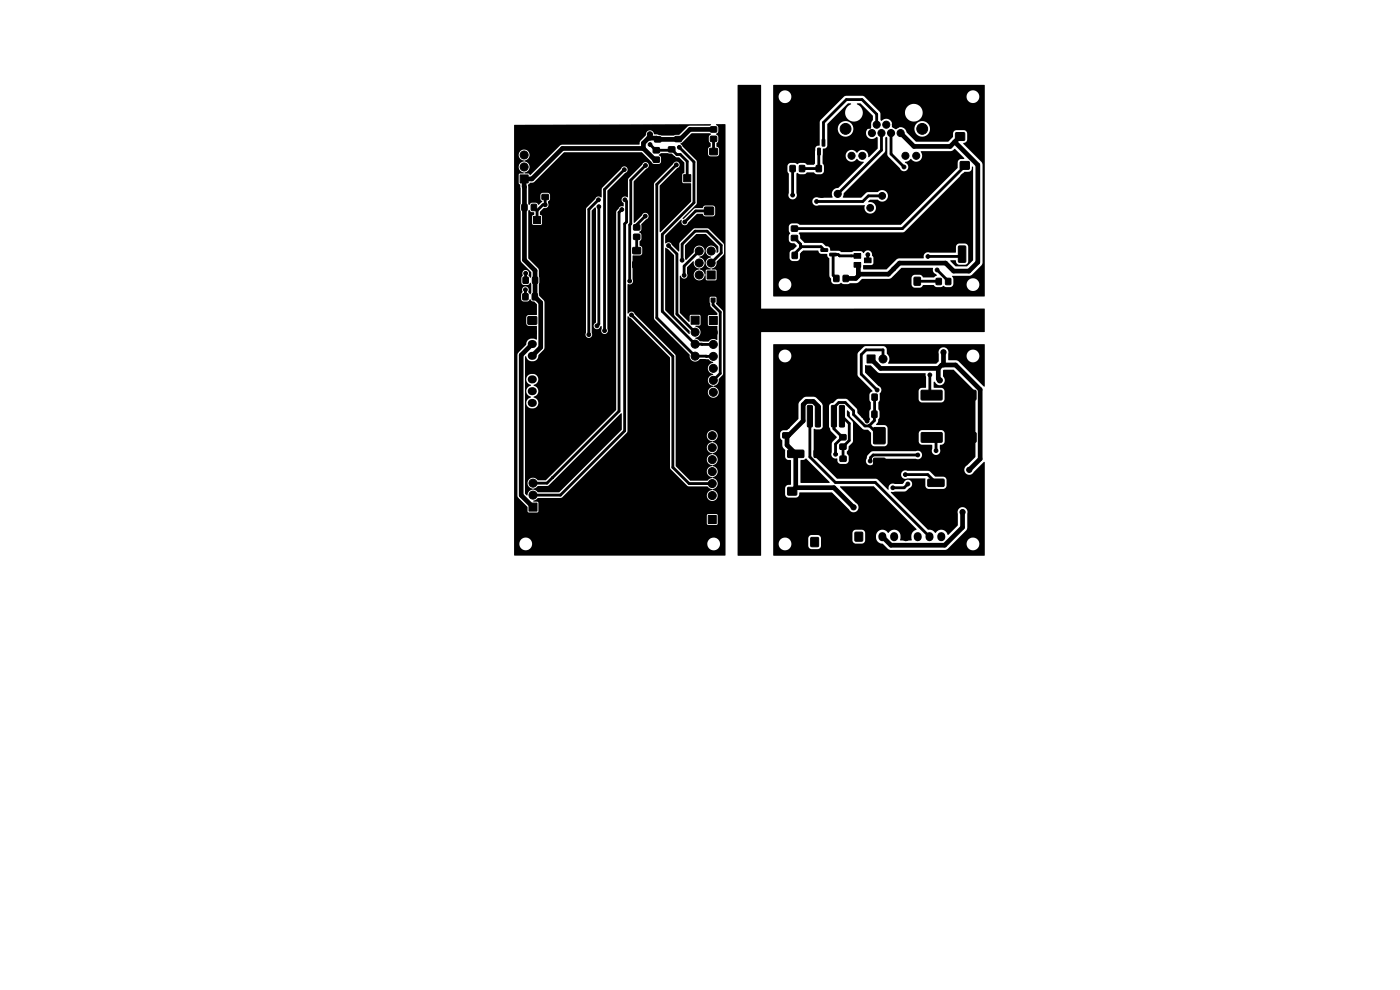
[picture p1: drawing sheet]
<svg xmlns="http://www.w3.org/2000/svg" width="297mm" height="210mm" viewBox="0 0 297 210" stroke-linecap="round" stroke-linejoin="round" font-family="sans-serif">
<g fill="#000" stroke="#000" stroke-width=".21">
<path d="M110.3 37.1h1.7v1.7h-1.7zM137.2 37.1h1.5v1.5h-1.5zM138.6 33.4h1.3v1h-1.3zM138.6 31.4h1.3v1h-1.3zM138.9 29.1h1.3v1h-1.3zM138.9 27h1.3v1h-1.3zM141.8 31.2h1.3v1h-1.3zM141.8 33.2h1.3v1.1h-1.3zM143.2 29h1.3v1h-1.3zM143.2 26.9h1.3v1h-1.3zM145 37.1h1.5v1.5h-1.5zM150.6 34.5h1.6v1.3h-1.6z"/>
<path d="M150.6 31.5h1.6v1.3h-1.6zM150.7 26.9h1.3v1.1h-1.3zM150.7 28.9h1.3v1.1h-1.3zM167.6 35.1h1.1v1.3h-1.1zM169.6 35.1h1.1v1.3h-1.1zM173.2 35.1h1v1.3h-1zM173.5 31.5h.5v1.4l-.5-.1zM174.4 29.6h.6l-.1 1.4-.5-.1zM175.2 35.1h1v1.3h-1zM175.4 31.5h.5v1.4l-.5-.1zM183.2 25.7h1.5v1.5h-1.5zM202.8 28.2h1.8v1.5h-1.8z"/>
<path d="M203.7 34.3h1.9v1.6h-1.9zM110.7 43.4h1.1v1.2h-1.1zM111 58.8h1v1.3h-1zM112.7 43.4h1.1v1.2h-1.1zM113 58.8h1v1.3h-1zM113.2 53.7h1.5v1.5h-1.5zM113.2 45.9h1.5v1.5h-1.5zM115 41.3h1.3v1h-1.3zM115 39.2h1.3v1h-1.3zM134.3 55.5h1.6v1.3h-1.6zM134.3 52.5h1.6v1.3h-1.6zM134.4 47.7h1.3v1.1h-1.3z"/>
<path d="M134.4 49.7h1.3v1.1h-1.3zM149.5 44h1.8v1.5h-1.8zM150 57.5h1.7v1.7h-1.7zM168.1 53.6h1v1.2h-1zM167.9 48h1.3v1h-1.3zM167.9 50h1.3v1h-1.3zM170.1 53.6h1v1.2h-1zM174.2 52.8h1.3l.1 .5h-1.4zM174.2 54.7h1.3l.1 .5h-1.4zM176.1 53.7h1.3l.1 .5-1.4 .1zM176.9 58.4h1v1.3h-1zM178.9 58.4h1v1.3h-1z"/>
<path d="M181.2 53.8h1.4v1h-1.4zM181.2 55.7h1.4v1h-1.4zM183.4 54.7h1.4v1h-1.4zM191 58.9h1.3v1.6h-1.3zM194 58.9h1.2v1.6h-1.2zM203.4 52.2h1.3l.2 .1v3.1l-.2 .2-1.1 .1-.3-.2zM203.4 46.6h1.3l.2 .1v3.1l-.2 .2-1.1 .1-.3-.2zM110.9 62.3h1.1v1.3h-1.1zM112.9 62.3h1.1v1.3h-1.1zM112 67.2h1.8v1.6h-1.8zM146.6 67.1h1.7v1.7h-1.7zM150.5 67.1h1.7v1.7h-1.7z"/>
<path d="M150.8 63.2h.9v.9h-.9zM169.9 74.5h5.1v4.4h-5.1zM175.4 74.5h5.1v4.4h-5.1zM183.9 75.3h1.7v1.7h-1.7zM198.6 59.1h1.1v1.2h-1.1zM200.6 59.1h1.1v1.2h-1.1zM166.1 91.8h1.3v1.1h-1.3zM166.1 89.8h1.3v1h-1.3zM167.1 95.5h3.3l.2 .2-.1 1.2-.2 .2-3.1-.1-.1-.2zM169.9 79.4h5.1v4.4h-5.1zM169.9 74.5h10.6v9.3h-10.6zM171.3 86.1l.8-.1 .3 .2v4.1l-.3 .3h-.7l-.1-.3z"/>
<path d="M172.7 95.5h3.3l.2 .2-.1 1.2-.2 .2-3.1-.1-.1-.2zM173 86.1l.8-.1 .3 .2v4.1l-.3 .3h-.7l-.1-.3zM174.7 86.1l.8-.1 .3 .2v4.1l-.3 .3h-.7l-.1-.3zM175.4 79.4h5.1v4.4h-5.1zM176.4 86.1l.8-.1 .3 .2v4.1l-.3 .3h-.7l-.1-.3zM178.1 86.1l.8-.1 .3 .2v4.1l-.3 .3h-.7l-.1-.3zM178.2 92.2h1.3v1.1h-1.3zM178.2 94.2h1.3v1.1h-1.3zM178.2 96.8h1.3v1h-1.3zM178.2 98.8h1.3v1h-1.3zM182.9 87.2h1v1.3h-1zM183 83.6h1.1v1.3h-1.1z"/>
<path d="M185 87.2h1v1.3h-1zM185 83.6h1.1v1.3h-1.1zM185.4 90.7h2.3v3.4h-2.3zM185.4 97.2h2.3v3.4h-2.3zM195.5 82.8h4.2l.2 .2v1.7l-.3 .2h-4.1l-.1-.3zM195.5 91.8h4.2l.2 .2v1.7l-.2 .1h-4.1l-.2-.2zM202.7 82.8h4.2l.2 .2v1.7l-.3 .2h-4.1l-.1-.3zM202.7 91.8h4.2l.2 .2v1.7l-.2 .1h-4.1l-.2-.2zM112.2 106.7h1.7v1.7h-1.7zM150.2 109.4h1.7v1.7h-1.7zM167.1 103.4h1.9v1.6h-1.9zM172 114.1h1.6v1.8h-1.6z"/>
<path d="M181.4 112.9h1.6v1.8h-1.6zM196.9 101.7l3.2-.1 .2 .3v1.2l-.2 .1h-3.1l-.2-.2zM202.5 101.7l3.3-.1 .1 .3v1.2l-.2 .1h-3.1l-.2-.2z"/>
<circle cx="111.2" cy="32.9" r=".85"/>
<circle cx="111.2" cy="30.3" r=".85"/>
<circle cx="111.2" cy="35.4" r=".85"/>
<circle cx="114.5" cy="27.5" r=".4"/>
<circle cx="122.5" cy="34.9" r=".4"/>
<circle cx="127.3" cy="29" r=".4"/>
<circle cx="132.4" cy="36" r=".4"/>
<circle cx="136.9" cy="35.1" r=".4"/>
<circle cx="137.3" cy="36.4" r=".4"/>
<circle cx="137.9" cy="28.5" r=".55"/>
<circle cx="137.9" cy="30.7" r=".4"/>
<circle cx="143.5" cy="35" r=".4"/>
<circle cx="144.1" cy="31.2" r=".4"/>
<circle cx="147.9" cy="30.8" r=".4"/>
<circle cx="168" cy="26.4" r=".4"/>
<circle cx="172.2" cy="39.5" r=".4"/>
<circle cx="177" cy="33.4" r=".4"/>
<circle cx="179.4" cy="27.3" r="1.15"/>
<circle cx="180.7" cy="33" r=".75"/>
<circle cx="182.9" cy="33" r=".75"/>
<circle cx="184.6" cy="39" r=".72"/>
<circle cx="185" cy="28.2" r=".75"/>
<circle cx="186" cy="26.4" r=".75"/>
<circle cx="186.4" cy="37.7" r=".4"/>
<circle cx="187" cy="28.2" r=".75"/>
<circle cx="188" cy="26.4" r=".75"/>
<circle cx="189" cy="28.2" r=".75"/>
<circle cx="190" cy="26.4" r=".75"/>
<circle cx="191.1" cy="28.2" r=".75"/>
<circle cx="191.1" cy="25.8" r=".4"/>
<circle cx="191.8" cy="35.4" r=".4"/>
<circle cx="192.1" cy="33" r=".75"/>
<circle cx="192.7" cy="39.8" r=".4"/>
<circle cx="194.4" cy="33" r=".75"/>
<circle cx="195.6" cy="27.3" r="1.15"/>
<circle cx="199.4" cy="35.4" r=".4"/>
<circle cx="201.5" cy="25.1" r=".4"/>
<circle cx="111.5" cy="58" r=".4"/>
<circle cx="113.3" cy="52.7" r=".4"/>
<circle cx="115.7" cy="43.4" r=".4"/>
<circle cx="120" cy="57.8" r=".4"/>
<circle cx="120.8" cy="43.1" r=".4"/>
<circle cx="123" cy="53" r=".4"/>
<circle cx="127" cy="42.4" r=".4"/>
<circle cx="127" cy="43.8" r=".4"/>
<circle cx="129.7" cy="44.6" r=".4"/>
<circle cx="131.9" cy="44.4" r=".4"/>
<circle cx="132.6" cy="42.4" r=".4"/>
<circle cx="133.6" cy="59.6" r=".4"/>
<circle cx="136.9" cy="45.9" r=".4"/>
<circle cx="137.6" cy="48.6" r=".4"/>
<circle cx="141.8" cy="52.1" r=".4"/>
<circle cx="142" cy="56.3" r=".4"/>
<circle cx="144.3" cy="49.4" r=".4"/>
<circle cx="144.7" cy="55.2" r=".4"/>
<circle cx="145.1" cy="58.4" r=".4"/>
<circle cx="145.3" cy="47.1" r=".4"/>
<circle cx="148.3" cy="55.8" r=".85"/>
<circle cx="148.3" cy="58.3" r=".85"/>
<circle cx="148.3" cy="53.2" r=".85"/>
<circle cx="148.8" cy="50.8" r=".4"/>
<circle cx="150.9" cy="55.8" r=".85"/>
<circle cx="150.9" cy="53.2" r=".85"/>
<circle cx="168.2" cy="41.4" r=".4"/>
<circle cx="173.2" cy="42.7" r=".4"/>
<circle cx="174.2" cy="55.4" r=".4"/>
<circle cx="174.3" cy="41.1" r=".75"/>
<circle cx="177.7" cy="41.1" r=".75"/>
<circle cx="184.1" cy="54" r=".4"/>
<circle cx="184.6" cy="44.1" r=".72"/>
<circle cx="187.1" cy="41.5" r=".72"/>
<circle cx="196.8" cy="54.4" r=".4"/>
<circle cx="198.8" cy="57.3" r=".4"/>
<circle cx="204.2" cy="47.2" r=".4"/>
<circle cx="111.5" cy="61.5" r=".4"/>
<circle cx="118.3" cy="64.1" r=".4"/>
<circle cx="124.9" cy="71" r=".4"/>
<circle cx="126.6" cy="69.1" r=".4"/>
<circle cx="128.2" cy="70.1" r=".4"/>
<circle cx="134" cy="66.8" r=".4"/>
<circle cx="137" cy="75.3" r=".4"/>
<circle cx="142" cy="61.7" r=".4"/>
<circle cx="147.4" cy="62.2" r=".4"/>
<circle cx="147.5" cy="70.5" r=".85"/>
<circle cx="147.5" cy="73" r=".85"/>
<circle cx="147.5" cy="75.6" r=".85"/>
<circle cx="147.5" cy="78.1" r=".85"/>
<circle cx="151.3" cy="70.5" r=".85"/>
<circle cx="151.3" cy="78.1" r=".85"/>
<circle cx="151.3" cy="73.1" r=".85"/>
<circle cx="151.3" cy="75.6" r=".85"/>
<circle cx="187.2" cy="61" r=".4"/>
<circle cx="187.3" cy="76.2" r=".85"/>
<circle cx="197.3" cy="79.5" r=".4"/>
<circle cx="200.2" cy="74.7" r=".55"/>
<circle cx="112.8" cy="95.9" r=".4"/>
<circle cx="113.1" cy="99.9" r=".85"/>
<circle cx="125.7" cy="84.4" r=".4"/>
<circle cx="125.9" cy="95.2" r=".4"/>
<circle cx="136.2" cy="95.1" r=".4"/>
<circle cx="151.1" cy="95" r=".85"/>
<circle cx="151.1" cy="92.4" r=".85"/>
<circle cx="151.1" cy="97.5" r=".85"/>
<circle cx="151.3" cy="80.7" r=".85"/>
<circle cx="151.3" cy="83.2" r=".85"/>
<circle cx="151.3" cy="85.8" r=".85"/>
<circle cx="167" cy="86.2" r=".4"/>
<circle cx="167" cy="81.9" r=".4"/>
<circle cx="177.3" cy="96.4" r=".4"/>
<circle cx="183.9" cy="89.3" r=".4"/>
<circle cx="184.6" cy="97.8" r=".4"/>
<circle cx="186.1" cy="82.7" r=".4"/>
<circle cx="186.5" cy="98.6" r=".4"/>
<circle cx="194.7" cy="96.5" r=".4"/>
<circle cx="195.5" cy="88.5" r=".4"/>
<circle cx="198.6" cy="95.6" r=".4"/>
<circle cx="199.4" cy="80.7" r=".55"/>
<circle cx="201.9" cy="99.3" r=".4"/>
<circle cx="203.3" cy="88.5" r=".4"/>
<circle cx="205.6" cy="99.7" r=".55"/>
<circle cx="113.1" cy="105" r=".85"/>
<circle cx="113.1" cy="102.5" r=".85"/>
<circle cx="118.5" cy="111.5" r=".4"/>
<circle cx="139.7" cy="106.1" r=".4"/>
<circle cx="151.1" cy="105.1" r=".85"/>
<circle cx="151.1" cy="102.6" r=".85"/>
<circle cx="151.1" cy="100" r=".85"/>
<circle cx="151.1" cy="107.7" r=".85"/>
<circle cx="168.2" cy="111.2" r=".4"/>
<circle cx="171.4" cy="100.4" r=".4"/>
<circle cx="181.1" cy="107.6" r=".55"/>
<circle cx="188.7" cy="110.3" r=".4"/>
<circle cx="189.4" cy="103.5" r=".4"/>
<circle cx="190.6" cy="102.2" r=".4"/>
<circle cx="192.1" cy="100.7" r=".4"/>
<circle cx="192.6" cy="102.7" r=".4"/>
<circle cx="196.3" cy="108.4" r=".4"/>
<circle cx="204.2" cy="108.6" r=".55"/>
<circle cx="205.6" cy="104.6" r=".4"/>
<circle cx="206.2" cy="110.1" r=".4"/>
</g>
<g fill="none" stroke="#000" stroke-width="1.7">
<path d="M203.5 26.5h.3M204.5 37.6h.3M150.3 42.2h.3M112.8 70.5h.2M112.8 73h.2M112.8 75.5h.2M112.8 78h.2M112.8 80.5h.2M112.8 83h.2M112.8 85.5h.2M167.9 106.7h.3M175.3 114.8v.3"/>
<path d="M184.7 113.7v.3M187.2 113.7v.3M189.7 113.7v.3M192.2 113.7v.3M194.7 113.7v.3M197.2 113.7v.3M199.7 113.7v.3"/>
</g>
<g fill="none" stroke="#000" stroke-width=".6">
<path d="M132.4 36l-4.2 4.2v29.9M136.9 35.1l-3.1 3.1v9.3l-.2 .2v11.9M137.9 30.7l1.2 1.2h3.2l.2-.2 1.1 1.1h.7l1.5 1.4v3.6M138 37.8v.1M139.3 27.2l.3 .2M142.5 33.8h.1M143.5 35l-4.2 4.1v28.3l8.2 8.2h3.8M144.1 31.2l3.1 3.2v8.6l-6.7 6.7v16.4l7 6.9 3.8 .1M151.4 29.5v2.7M168.2 35.8v5.6M173.7 32.1v3.7h-3.5M186 26.5v-2.3l-3.1-3.1h-3.3l-4.9 4.9v4.3"/>
<path d="M187 28.2v3.7l-9.3 9.2M189 28.2v4.5l2.8 2.7M191.8 35.4h.1M204.7 35.1v.2l-13.3 13.2h-22.9M111.5 58v1.4M113.3 44l.6 .7M113.9 44.7v2M115.7 41.8v1.6h-.5l-1.3 1.3M115.7 41.8h.1M127 42.4l-2.1 2v26.6M127 43.8v24.9l-.4 .4M131.9 44.4l-.6 .6v42.2l-15.3 15.3h-2.9"/>
<path d="M132.6 42.4l.3 .3v4.4l-.4 .4v43.9l-13.6 13.6h-5.8M135.1 50.2v3M136.9 45.9l-1.8 1.8v.5M141.8 52.1l1.8 1.8v12.7l3.9 3.9M144.7 55.2v-3.4l2.8-2.8h2.5l3 3v1.7l-2.1 2.1M148.3 53.2l-3.2 3.2v2M150.4 44.7h-2.8l-2.3 2.4M168.5 50.5l1.4 1.3v.7l-1.3 1.3v.4M169.9 52.2l.1 .1h4.2l.7 .7M181.9 54.3h-3.8l-.3-.3h-1.1v4.4l.7 .7M184.1 54.1h.1M184.1 54v1.2"/>
<path d="M187.1 41.6h-2.9l-1.2 1.1h-9.8M194.6 59.7h4.5M196.9 54.4h-.1M198.8 57.3l2.3 2.4M204.1 53.9l-.5 .5h-6.7M111.5 61.5v1.5M134 66.8l8.7 8.8v23.5l3.5 3.5h4.9M147.5 70.5h.1M149.8 75.6h.1M151.3 63.7v1l1.5 1.5v13l-1.5 1.5M172.4 76.7l2.5 2.4M174.9 79.1h.7"/>
<path d="M174.9 79.1l-2.6 2.6v1.7h-1M175.6 79.1l2.4 2.5M178 76.7l-2.4 2.4M187.3 76.2v-2h-3.6l-1 1v4.2l3.4 3.3M197.3 79.5v4l.3 .3M171.8 88.3v8.6l5.4 5.4h8.5l11.5 11.5M175.2 86.2v2.1M178.6 88.3l1.6 1.5v3.6l-1.3 1.4M178.7 92.8l-1.4 1.4v2.2M178.7 92.8h.1M178.8 99.3h.1M178.8 94.8h.1"/>
<path d="M178.9 94.8v2.5M183.4 87.9v.9l.5 .5M183.4 84.3h.1M184.4 90.3l2.1 2.1M185.5 84.3v4.9l-1.1 1.2h-.9l-2.4-2.5v-.8l-1.8-1.7h-1.4l-1 1v4.6l1.8 1.8M185.5 87.8v.1M194.7 96.5h-9.5l-.5 .6-.1 .7M197.7 92.8l.9 .9v1.9M204.8 92.8h.1M117.2 101.3h.1M168.1 106.7h.2M192.1 100.7h4.7l1.8 1.7"/>
<path d="M192.6 102.7l-.8 .8h-2.4M204.2 102.3v.1"/>
</g>
<g fill="none" stroke="#000" stroke-width="1">
<path d="M136.5 31.5h-17.2l-6.5 6.5h-1.6l.1 17.1 2.2 2.3v5.6l1.2 1.2v9.5l-1.8 1.8M136.5 31.5l2.4 2.4h.3M137.9 28.5v.8M151.4 27.5h-5l-2.1 2-4.8 .1-.2-.3h-1.7l-1.1 1.1v1.1M191.1 28.2l2.8 2.9h7.7l2.1-2.1M202.5 30.1l4.9 4.9v20.6l-1.8 1.9h-3.3l-1.7-1.7h-9.8l-2.3 2.4h-6.4M181.9 56.2l.2 .2v2.1l-.6 .6h-2.1M189.6 57h.1M112.9 73l-2.3 2.3v29.8l2 2M184.8 76.2l2 2h12.2M199 78.2l.8-.8h2.9l5.2 5.2v14.8l-2.3 2.3M199 78.2v2.1l.4 .4"/>
<path d="M200.2 74.7v2.7M167 92.4v2l1.8 1.9v7.2M173.5 88.3v-2.2l-1-.9h-1.4l-.7 .6v3.5l-3.1 3.1h-.6M168.8 103.5h8.1l4.2 4.1M168.8 103.5l-.7 .7M204.2 108.6v3.3l-3.8 3.8h-11.4l-1.8-1.9"/>
</g>
<g fill="#000">
<path d="M156.5 18.1l4.8-.1 .2 .1v47.4l47.3-.1 .1 .2v4.7l-.1 .1h-47.3v47.4l-.2 .1h-4.7l-.1-.1zM164 18.1l44.8-.1 .1 .1v44.7l-44.8 .1-.1-2.5h1.2a1.36 1.36 0 0 0 1.9 1.2 1.36 1.36 0 0 0 .2-2.3 1.36 1.36 0 0 0-2.1 .8v.3h-1.2v-24.1h3l.3 .6v4.1a.91 .91 0 0 0 .9 1.3 .91 .91 0 0 0 .8-1.4v-4l.1-.2 .5 .2 1 .1 .6-.4h1.4l.6 .3 .9 .1 .5-.3 .2-.3v-1.1l-.3-.7 .1-3 .7-.2 .2-.4v-3.7h2.2v.3a1.66 1.66 0 0 0 2.7 1.1 1.66 1.66 0 0 0-.3-2.8 1.66 1.66 0 0 0-2.4 1.4h-2.2v-1l4.4-4.3 .5-.1 .1 .2a1.89 1.89 0 0 0-.8 2.9 1.89 1.89 0 0 0 3 0 1.89 1.89 0 0 0-.9-2.9v-.2h.8l2.5 2.6 .1 1a1.53 1.53 0 0 0-.4 1.5 1.29 1.29 0 0 0-.9 1.9 1.29 1.29 0 0 0 2.1 .1l.2 .2v2.3l-1.9 1.9a1.36 1.36 0 0 0-.9-1.5 1.36 1.36 0 0 0-1.6 .5 1.29 1.29 0 0 0-2-.3 1.29 1.29 0 0 0 .1 2 1.29 1.29 0 0 0 1.9-.4h.1a1.67 1.67 0 0 0 1.3 .7l-5.3 5.4a1.36 1.36 0 0 0-1.3 2.1h-3a.91 .91 0 0 0-1.3 .9 .91 .91 0 0 0 1.4 .7l9.8 .1a1.26 1.26 0 0 0 1 1.7 1.26 1.26 0 0 0 1.4-1.4 1.26 1.26 0 0 0-1.7-1l.4-.5h1.6a1.24 1.24 0 0 0 1.8 0 1.24 1.24 0 0 0 0-1.8 1.24 1.24 0 0 0-1.8 .1l-2.2 .1-1.3 1.1h-3.9l.2-.9 8.6-8.6 .2-.5v-2.7l.2-.2 .2 .2 .1 3.8 2.6 2.7a.93 .93 0 0 0 1.6 .3 .93 .93 0 0 0-.5-1.5v-.2a1.43 1.43 0 0 0 1.2-.6 1.34 1.34 0 0 0 1.9 .4 1.34 1.34 0 0 0 .2-2h6.4l.9-.5 2 2.1-.8 .1-.5 .2-.1 .3-.1 1.4-12 12h-21.4l-.6-.3h-1.2l-.4 .3-.2 .3v1l.3 .5-.3 .5v.9a.84 .84 0 0 0 1.2 .7l.5 .6-.8 .8a.74 .74 0 0 0-.7 .7v1.1l.2 .3 .4 .3h.9a.74 .74 0 0 0 .7-.7v-.9l.7-.7h3.1l.5 .7 1.5 .1a.91 .91 0 0 0 .4 1v3.6l.4 .6v.5a.74 .74 0 0 0 .7 .7l1.1-.1a.48 .48 0 0 1 .8 .1l2.9-.3 1.1-.8 5.9-.1 2.5-2.3h6.5l.1 .2a1.13 1.13 0 0 0 .8 1.3v.2l-.6 .4h-2.2l-.7-.6-1.4 .1-.4 .5v1.7l.7 .4h1.1l.7-.5h2.1l.7 .4h1l.4-.3 .5 .3h1.1l.5-.5h2.9v.2a1.36 1.36 0 0 0 2.1 .9 1.36 1.36 0 0 0-.2-2.3 1.36 1.36 0 0 0-1.9 1.2h-2.9v-1.3l-.2-.5 4-.2 2.2-2.1 .2-.4v-21l-.2-.5-3.8-3.9 .1-.2a.74 .74 0 0 0 .7-.7v-1.4l-.3-.4-.4-.2h-1.6l-.6 .3-.1 1.2-1.1 1h-6.7l-2.1-2-.4-.8h2.1v.3a1.66 1.66 0 0 0 2.6 1.1 1.66 1.66 0 0 0-.2-2.8 1.66 1.66 0 0 0-2.4 1.4h-2.1a1.41 1.41 0 0 0-1.9 .1l-.8-.5a1.31 1.31 0 0 0-.6-1.6 1.31 1.31 0 0 0-1.6 .3l-.2-.1-.1-1.5h5.3v.3a1.88 1.88 0 0 0 3 1.1 1.88 1.88 0 0 0-.3-3.2 1.88 1.88 0 0 0-2.7 1.8h-5.3l-3.3-3.5h21.6l.1 .2a1.36 1.36 0 0 0 2.1 .9 1.36 1.36 0 0 0-.2-2.3 1.36 1.36 0 0 0-2 1.2h-21.6l-.4-.2-3.7 .1-5.3 5.2-.2 5.3a.76 .76 0 0 0-.9 1v2.7l-.2 .3-1.5 .1-.6-.4h-1.1a.51 .51 0 0 1-.8 0h-1.1l-.4 .2-.1 .4-.1 1.1h-3v-15.8h1.2v.3a1.36 1.36 0 0 0 2.1 .8 1.36 1.36 0 0 0-.2-2.3 1.36 1.36 0 0 0-1.9 1.2h-1.2zM109.1 26.5l41.7-.1-.2 .3h-4.5l-2 1.9-1.2 .2h-2.5l-1.6-.3a.93 .93 0 0 0-1-.8 .93 .93 0 0 0-.8 1l-1.1 1.2-.3 .8h-16.6l-6.4 6.4-.5-.3h-.8v-.2a1.22 1.22 0 0 0 1-1.2 1.22 1.22 0 0 0-1.1-1.2l.1-.1a1.17 1.17 0 0 0 .8-1.9 1.17 1.17 0 0 0-2 .1 1.17 1.17 0 0 0 1 1.8l.1 .1a1.24 1.24 0 0 0-1.2 1.2 1.24 1.24 0 0 0 1.1 1.3l-.1 .1h-.7l-.3 .3v1.8l.4 .3 .1 .8v15.2l.1 .4 2.1 2.1-.1 1.2a.55 .55 0 0 1-.4-.9 .74 .74 0 0 0-1-.6 .74 .74 0 0 0-.3 1.1l-.3 .5v.9l.2 .4 .3 .1h.9l.5-.4 .2 .2v1.9l-.3 .3-.3-.4a.75 .75 0 0 0-.1-1 .75 .75 0 0 0-1-.1 .75 .75 0 0 0-.1 1l-.3 .6v.9l.1 .4 .4 .2 .8-.1 .5-.4h.2a.69 .69 0 0 0 .8 .5l.5 .6v2.2h-1.7l-.4 .2-.2 .3v1.3l.5 .5 1.8 .1-.1 2.9a1.39 1.39 0 0 0-2.2 1l-1.7 1.7-.1 .4v30l.1 .4 2 1.9 .1 1.2h2l.2-.1v-2.1l-1-.1-.1-.1 1-.7h4.8l.4-.1 13.7-13.8 .1-24.5 .2-.1 8.8 8.8 .1 23.5 3.7 3.7 4.1 .1 1 .6v.1a1.17 1.17 0 0 0-.8 1.9 1.17 1.17 0 0 0 2-.2 1.17 1.17 0 0 0-1-1.7l-.1-.1a1.24 1.24 0 0 0 1.2-1.2 1.24 1.24 0 0 0-1.2-1.3l.1-.1a1.21 1.21 0 0 0 1-1.2 1.21 1.21 0 0 0-1.1-1.2l.1-.1a1.21 1.21 0 0 0 1-1.3 1.21 1.21 0 0 0-1.1-1.1l.1-.2a1.21 1.21 0 0 0 1-1.2 1.21 1.21 0 0 0-1.1-1.2l.1-.1a1.18 1.18 0 0 0 .8-1.8 1.18 1.18 0 0 0-2 .1 1.18 1.18 0 0 0 1 1.7l.1 .1a1.24 1.24 0 0 0-1.2 1.3 1.24 1.24 0 0 0 1.2 1.2l-.1 .1a1.21 1.21 0 0 0-1.1 1.3 1.21 1.21 0 0 0 1.2 1.1l-.1 .2a1.21 1.21 0 0 0-1.1 1.2 1.21 1.21 0 0 0 1.2 1.2l-1.1 .7h-3.6l-3.1-3.1v-23.5l-8.7-8.8a.77 .77 0 0 0-.6-.5 .77 .77 0 0 0-.8 .4v-6.2a.75 .75 0 0 0 .9-.2 .75 .75 0 0 0 .1-.9v-4.9l.1-.1h1.5l.4-.4v-1.2l-.5-.6v-.9l.4-.4v-.9l-.5-.6 .5-.5v-1.2l1-1a.71 .71 0 0 0 .2-1.2 .71 .71 0 0 0-1.1 .4l-1.5 1.5h-.2l-.1-8.7 2.7-2.7a.71 .71 0 0 0 .3-1.2 .71 .71 0 0 0-1.2 .4l-2.9 2.9-.2 4a.76 .76 0 0 0-1.1 .1 .76 .76 0 0 0 .3 1.1v.6l-.1 .1a.73 .73 0 0 0-1 .5l-.5 .7v42l-14.9 14.9h-1.7a1.19 1.19 0 0 0-2.1 .1 1.19 1.19 0 0 0 1.1 1.7l-.1 .2a1.35 1.35 0 0 0-1.2 1.2l-.4-.4v-19.1h.2l.1 .2a1.24 1.24 0 0 0 1.9 .7 1.24 1.24 0 0 0-.1-2.1l-.3-.2a1.24 1.24 0 0 0 1-1.2 1.24 1.24 0 0 0-1-1.3 1.29 1.29 0 0 0 .6-2.1 1.22 1.22 0 0 0-1.9 .2 1.22 1.22 0 0 0 .7 1.8v.2a1.21 1.21 0 0 0-.9 1.2 1.21 1.21 0 0 0 1 1.2l-.1 .1a1.17 1.17 0 0 0-1 1.3h-.2v-9.9l.2-.1a1.34 1.34 0 0 0 1.4 1 1.34 1.34 0 0 0 1.2-1.3l1.3-1.3v-3h8.7a.71 .71 0 0 0 .9 .6 .71 .71 0 0 0 .4-1v-25.9l.7-.7 .2 .2v24.2a.74 .74 0 0 0-.1 1.3 .74 .74 0 0 0 1.2-.5h.1v.6a.71 .71 0 0 0 .7 1.1 .71 .71 0 0 0 .6-1.1v-29.3l3.7-3.8a.71 .71 0 0 0 .3-1.2 .71 .71 0 0 0-1.2 .4l-4 4-.1 1.9-.2 .1a.71 .71 0 0 0-1.1 .3l-1.8 1.8-.2 .4-.1 26.6h-8.7v-6.9l-.2-.4-.9-1-.1-5.5-2.2-2.4v-10.1l.2-.2 .3 .4 .7 .2v.4l-.4 .3v1.8l.2 .1h1.7l.2-.2v-1.6l-.5-.4v-.5l.9-.9a.72 .72 0 0 0 .8-.2 .72 .72 0 0 0 .1-.8v-.4l.4-.4-.1-1.1-.3-.3h-1.2l-.3 .2-.2 .3v.9l.4 .5-.7 .7-.6-.5h-.8l-.7 .5-.1-.3-.1-4 .4-.4 .9-.2 6.4-6.3h16.4l2.3 2.3 .3 .2h1.1l.4-.3v-1.1l-.4-.5 .4-.4 2.3 .1 .8 .7 .8 .1 1.1 1.1v2.1l-.5 .4v1.6l.3 .3h1.6v3.8l-6.5 6.6-.2-.2v-9.7l3.7-3.7a.71 .71 0 0 0 .4-1.2 .71 .71 0 0 0-1.2 .3l-3.9 3.9-.2 .4v28.3l.2 .5 7.4 7.3a1.22 1.22 0 0 0 .7 1.4 1.22 1.22 0 0 0 1.5-.4h1.8l1 .7a1.24 1.24 0 0 0-1.1 1.2 1.24 1.24 0 0 0 1.1 1.3v.1a1.21 1.21 0 0 0-1.1 1.2 1.21 1.21 0 0 0 1.1 1.2v.1a1.17 1.17 0 0 0-.9 1.9 1.17 1.17 0 0 0 2-.1 1.17 1.17 0 0 0-1-1.8v-.2a1.27 1.27 0 0 0 1.1-1.4l.7-.8 .2-.4v-13l-.2-.4-1.3-1.4 .1-.3v-1l-1.2-.2-.3 .3 .2 1.6 1.5 1.6v.3l-.1 .1h-1.7l-.2 .2v1.9l.2 .2 1.8 .1v2.8l-.2 .1a1.24 1.24 0 0 0-1.7 .4l-1.8-.1-1-.7a1.24 1.24 0 0 0 1.1-1.2 1.24 1.24 0 0 0-1.1-1.3l.1-.1h.8l.2-.2v-1.9l-.1-.2h-2.1l-.1 .2v1.2l-.1 .1-2-2v-7.7l.2-.1a.72 .72 0 0 0 1 .6 .72 .72 0 0 0 .3-1.1l.1-1.3 1.3-1.3a1.51 1.51 0 0 0 1.2 1.6v.2a1.18 1.18 0 0 0-1.1 1.2 1.18 1.18 0 0 0 1.2 1.1 1.18 1.18 0 0 0 1.2-1.1l.1 .1 .1 .9h2.1l.1-.2v-1.8l-.2-.2h-.8l-.1-.2a1.38 1.38 0 0 0 1.1-1.5l1.5-1.5 .1-2.1-3.4-3.5h-2.7l-.5 .2-2.8 2.9-.2 1.8-1.6-1.6a.8 .8 0 0 0-1.2-.1l-.1-1.6 3.3-3.4 .2 .1a.74 .74 0 0 0 .4 1 .74 .74 0 0 0 1-.5l1.9-1.9 1.2 .1 .4 .5 1.9-.1 .3-.3v-1.4l-.4-.5h-1.7l-.3 .2-.3 .3-1.6 .1-2.3 2.2h-.3l3-3.2v-8.8l-.1-.5-2.9-2.8-.4-.7 2.3-2.1h3.9l.3 .2-.5 .5v.9l.4 .5v.6l-.6 .6v1.1l.4 .5 1.7-.1 .2-.4 .1-1.1-.2-.3-.4-.2v-.7l.4-.5v-.8l-.5-.6 .5-.6v-.8l-.5-.6 .1-.2h1.9v91.5h-44.8v-2.4h1.1a1.36 1.36 0 0 0 1.3 1.3 1.36 1.36 0 0 0 1.4-1.3h37.1l.1 .2a1.36 1.36 0 0 0 2.1 .9 1.36 1.36 0 0 0-.2-2.3 1.36 1.36 0 0 0-2 1.2h-37.1a1.36 1.36 0 0 0-1.4-1.4 1.36 1.36 0 0 0-1.3 1.4h-1.1v-4.3h40.8l.3 .2 1.8 .1 .2-.3 .1-1.8-.3-.3-1.9 .1-.2 .2v1.8h-40.8zM169.5 49.4l.2-.1h22l12.9-12.8 .9-.1a.97 .97 0 0 0 .7-1.1l.2 .2v19.7l-1.3 1.3h-2.4l-1.1-1.1 .1-.2h1l.1 .1a.76 .76 0 0 0 .7 .9l1.5-.1 .4-.6-.1-3.4-.5-.4h-1.3a.74 .74 0 0 0-.7 .7l-.1 1.2h-5.4a.97 .97 0 0 0-1.1 .2 .97 .97 0 0 0-.3 1h-5.3l-.4 .2-2.2 2.2-4.8-.1v-.9h1.7l.3-.2 .1-1.4-.3-.3a.99 .99 0 0 0-.6-1.1 .99 .99 0 0 0-1.2 .5l-.6-.4h-1.5l-.4 .2h-2.2l-.6-.3-1.8-.1a.79 .79 0 0 0-.9-.9l-.5-.5-.5-.2h-3.6l-.9-1v-.5zM141.1 52.6l.6 .2 1.3 1.3v12.7l3.3 3.4-.1 .7-5.1-5.1zM147.7 49.7h2.1l2.6 2.5v1.2l-.3 .2a1.2 1.2 0 0 0-1-1.5 1.2 1.2 0 0 0-1.4 1.2v.2a1.34 1.34 0 0 0 1.1 1v.1a1.24 1.24 0 0 0-1.1 1.2 1.24 1.24 0 0 0 1.1 1.2l-.1 .2-.9 .1-.1 .9-.1 .1a1.58 1.58 0 0 0-1.3-1.2l.1-.1a1.24 1.24 0 0 0 1.1-1.2 1.24 1.24 0 0 0-1.2-1.3h.1a1.19 1.19 0 0 0 1.1-1.3 1.19 1.19 0 0 0-1.4-1.1 1.19 1.19 0 0 0-.9 1.5l-1.6 1.5h-.2l-.1-3.1zM164 73.1l44.8-.1 .1 .1-.1 8.9-5.5-5.4-.5-.2h-1.5l-.1-.1v-.8h3.9a1.36 1.36 0 0 0 1.9 1.2 1.36 1.36 0 0 0 .2-2.3 1.36 1.36 0 0 0-2.1 .9v.2h-3.9a1.41 1.41 0 0 0-.6-1.7 1.06 1.06 0 0 0-1.2 .2 1.06 1.06 0 0 0-.2 1.1v1.5l-.6 .6h-10.1l-.1-.2a1.47 1.47 0 0 0-.3-2v-.7a.79 .79 0 0 0-.8-.9l-3.8 .1-1.4 1.2-.2 .4 .1 4.5 3.1 3.3v.1a.77 .77 0 0 0-.7 .8v1.1l.3 .5v1.3l-.3 .7v1.1l.2 .5-.6 .6-.2-.1-1.9-1.9-.2-1-2-1.9-1.9-.1-1.1 .9a.74 .74 0 0 0-.8 .7v4.3l.4 1 1.2 1.2-1 1.2-.1 2.1a.97 .97 0 0 0 .2 1 .97 .97 0 0 0 1 .3v.1a.83 .83 0 0 0 .7 1h1.3l.4-.6h3.7a.96 .96 0 0 0 1.2 .8 .96 .96 0 0 0 .6-1.2l8.8-.1a.91 .91 0 0 0 1.3-.8 .91 .91 0 0 0-1.3-.8h-9.1l-.5 .2-.7 .7-.3 1.2h-3.7v-1l-.3-.5v-.5l.3-.4v-.7l.9-1.1 .1-3.8-.2-.5-1.1-1.1v-1.1l.6 .4 .2 .9 2.5 2.6 1.2 .2 .6 .6v2.2a.74 .74 0 0 0 .7 .7l2.4-.1 .3-.4 .1-.6h6.6l.2 .5 .4 .2 2.2 .1 .1 .8a.91 .91 0 0 0 .8 1.3 .91 .91 0 0 0 .8-1.3l.1-.9a.76 .76 0 0 0 .9-.7v-1.8l-.4-.5-4.4-.1a.74 .74 0 0 0-.7 .7v1.7h-6.6v-2.7l-.2-.4-.4-.3-1.8-.1 .3-.5 .1-.7 .3-.4v-1.2l-.3-.5v-1.4l.3-.5v-1.5a.91 .91 0 0 0-.3-1.6l-2.8-2.7 .1-1.7 1.1 .1 1.4 1.4 .6 .3h9.6l.2 2.9-1 .2-.5 .3-.1 .4v1.7a.74 .74 0 0 0 .7 .7h4.1l.6-.5v-2.2l-.5-.4h-1.7v-1.2l.2-.1a1.1 1.1 0 0 0 1.6 .5 1.1 1.1 0 0 0 .2-1.7l.1-1.3 2.1-.1 4.6 4.7v13.8l-1.7 1.8a1.06 1.06 0 0 0-.3 1.7 1.06 1.06 0 0 0 1.7-.3l2.1-2.1h.2l-.1 19.9h-44.7l-.1-2.5h1.2v.2a1.35 1.35 0 0 0 1.2 1.1 1.35 1.35 0 0 0 1.4-.9h3.7l.1 .4 .5 .3h1.5l.4-.3 .2-.3v-1.3h6.6l.2 .4 .4 .3h1.5l.4-.1 .2-.5v-1.7l-.1-.3-.5-.3h-1.6l-.5 .6v1.6h-6.6l-.1-.7-.4-.3-1.6-.1-.3 .1-.3 .5v1.7h-3.7l.1-.2a1.36 1.36 0 0 0-1.2-1.6 1.36 1.36 0 0 0-1.5 1.4h-1.2v-22.7h1.5l.5 .7v1.3l.6 .8v1.5a.86 .86 0 0 0 1.1 .6l.1 .1-.1 5.1a.92 .92 0 0 0-1.1 .7v1.5l.2 .4 .5 .2h1.6a.96 .96 0 0 0 .7-1.1h6.9l3.7 3.6a1.05 1.05 0 0 0 1.6 .3 1.05 1.05 0 0 0-.3-1.7l-3.3-3.3v-.2h7.2l9 9.1a1.67 1.67 0 0 0-1 2.3h-2.4a1.59 1.59 0 0 0-1.5-2.2l-1.1 .7a1.44 1.44 0 0 0-2.4 .1 1.44 1.44 0 0 0 1.2 2.1l1.2 1.2 .6 .2h11.5l.5-.3 1.1-1h3a1.36 1.36 0 0 0 1.9 1.2 1.36 1.36 0 0 0 .2-2.3 1.36 1.36 0 0 0-2.1 .8v.3h-3l3-3 .1-.6v-2.8a1.06 1.06 0 0 0-1-1.4 1.06 1.06 0 0 0-1 1.4v2.5l-2.1 2a1.46 1.46 0 0 0-1.2-1.1 1.46 1.46 0 0 0-1.5 .7l-.1-.1a1.51 1.51 0 0 0-1.5-.6l-7.8-7.9 .1-.2h.7h2.2l.9-.8a.91 .91 0 0 0 .3-1.5 .91 .91 0 0 0-1.5 .4l-.3 .3h-1.6a.97 .97 0 0 0-1 .1 .97 .97 0 0 0-.3 1.1h-.2l-2.1-2.2-.3-.1-8.3-.1-.9-.8h14.5a.91 .91 0 0 0 1.3 .8h3.8v1.6l.3 .5 .3 .1h3.3l.3-.1 .3-.5v-1.4l-.4-.5-2-.1-1.1-1.1-.4-.1-4.7-.1a.9 .9 0 0 0-1 .9h-14.5l-4.1-4.1v-5.6l1.4 .1 .4-.3 .2-.4v-4.3l-.3-.6-1.5-1.3h-1.8l-.7 .3-.7 .7-.2 .5v3.2l-2.4 2.3-1.2 .2-.3 .5v.8h-1.5v-17.2h1.2a1.36 1.36 0 0 0 1.9 1.2 1.36 1.36 0 0 0 .2-2.3 1.36 1.36 0 0 0-2.1 .9v.2h-1.2zM113.1 103.7l.5-.2 .5-.4h1.9l.5-.2 15.2-15.2h.2v3.5l-13.2 13.2h-4.6l-1-.5zM169.8 97.6l1.3-.3 4.9 4.9v.2h-6.1z"/>
<circle cx="177.3" cy="96.4" r=".3"/>
</g>
</svg>
